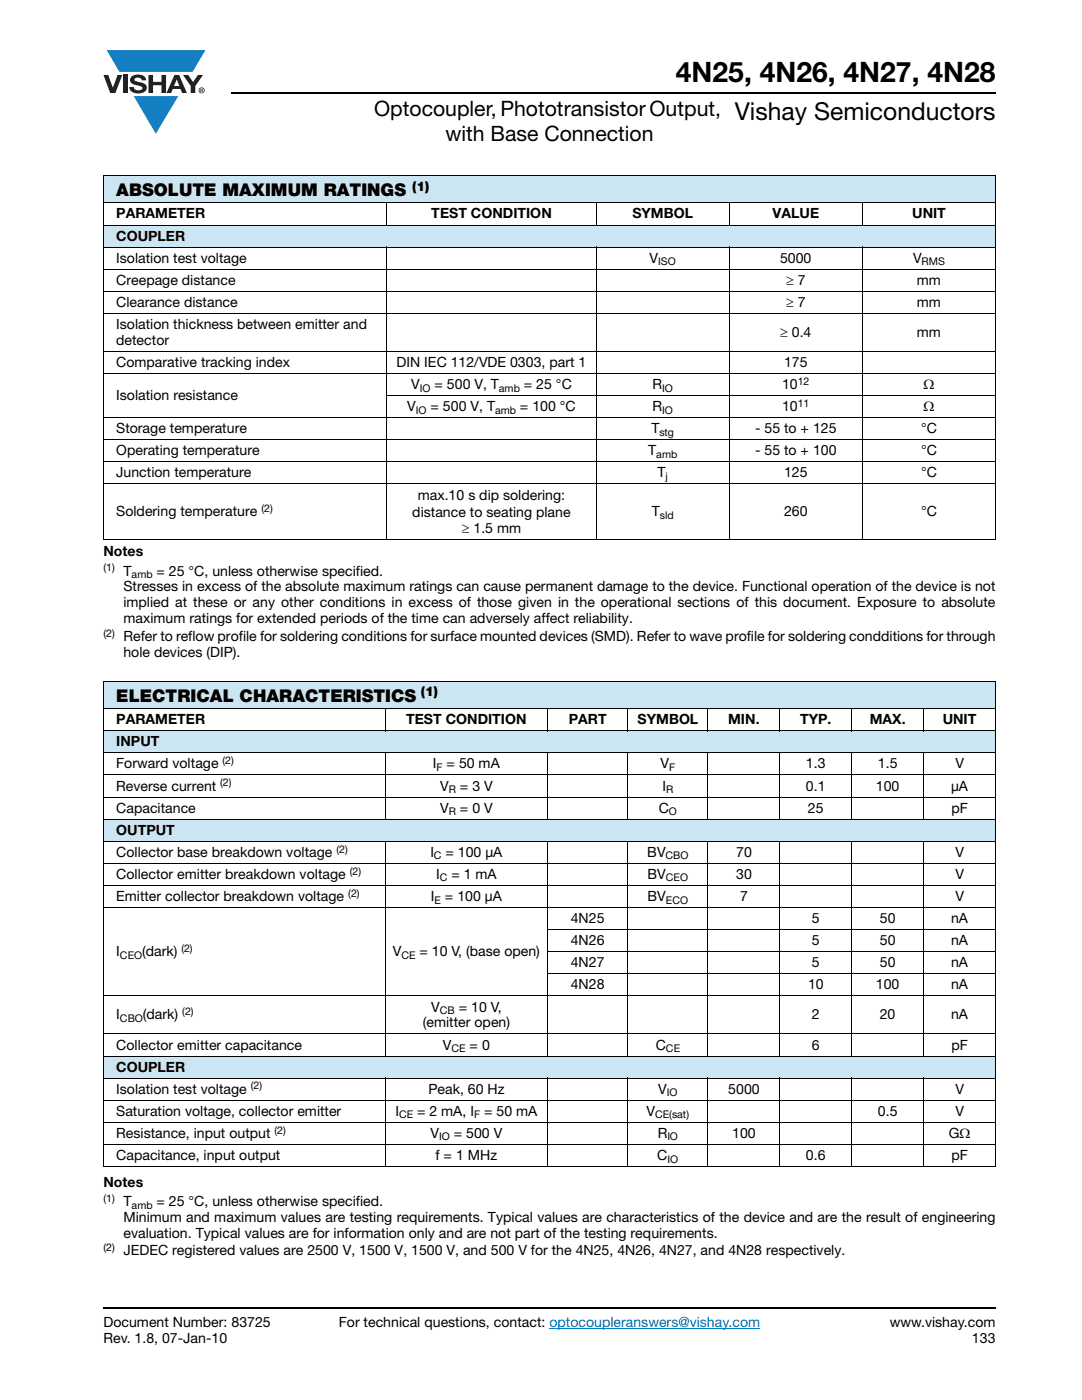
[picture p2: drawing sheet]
<svg xmlns="http://www.w3.org/2000/svg" width="216mm" height="279mm" viewBox="0 0 216 279" stroke-linecap="round" stroke-linejoin="round" font-family="sans-serif">
<defs><g id="words">
<text font-size="5.6" x="134.9" y="16.4">4N25, 4N26, 4N27, 4N28</text>
<text font-size="4.9" x="146.6" y="24">Vishay Semiconductors</text>
<g font-size="4.2">
<text x="74.7" y="23.1">Optocoupler, Phototransistor Output,</text>
<text x="88.9" y="28.1">with Base Connection</text>
</g>
<g font-size="3.5">
<text x="23.2" y="39.1">ABSOLUTE MAXIMUM RATINGS</text>
<text x="23.2" y="140">ELECTRICAL CHARACTERISTICS</text>
</g>
<g font-size="2.8">
<text x="23.2" y="43.6">PARAMETER</text>
<text x="86.1" y="43.6">TEST CONDITION</text>
<text x="126.2" y="43.6">SYMBOL</text>
<text x="154.2" y="43.6">VALUE</text>
<text x="182" y="43.6">UNIT</text>
<text x="23.2" y="48">COUPLER</text>
<text x="23.2" y="52.4">Isolation test voltage</text>
<text x="129.6" y="52.4">V</text>
<text x="155.7" y="52.4">5000</text>
<text x="182.2" y="52.4">V</text>
<text x="23.2" y="56.8">Creepage distance</text>
<text x="156.9" y="56.8">≥ 7</text>
<text x="183" y="56.8">mm</text>
<text x="23.2" y="61.3">Clearance distance</text>
<text x="23.2" y="65.7">Isolation thickness between emitter and</text>
<text x="156.9" y="61.3">≥ 7</text>
<text x="183" y="61.3">mm</text>
<text x="23.2" y="68.8">detector</text>
<text x="155.7" y="67.2">≥ 0.4</text>
<text x="183" y="67.2">mm</text>
<text x="23.2" y="73.2">Comparative tracking index</text>
<text x="79.1" y="73.2">DIN IEC 112/VDE 0303, part 1</text>
<text x="82" y="77.7">V</text>
<text x="86.7" y="77.7">= 500 V, T</text>
<text x="104.5" y="77.7">= 25 °C</text>
<text x="130.2" y="77.7">R</text>
<text x="156.1" y="77.7">10</text>
<text x="156.4" y="73.2">175</text>
<text x="184.3" y="77.7">Ω</text>
<text x="23.2" y="79.9">Isolation resistance</text>
<text x="81.2" y="82.1">V</text>
<text x="85.9" y="82.1">= 500 V, T</text>
<text x="103.8" y="82.1">= 100 °C</text>
<text x="130.2" y="82.1">R</text>
<text x="156.1" y="82.1">10</text>
<text x="184.3" y="82.1">Ω</text>
<text x="23.2" y="86.5">Storage temperature</text>
<text x="130" y="86.5">T</text>
<text x="150.7" y="86.5">- 55 to + 125</text>
<text x="183.8" y="86.5">°C</text>
<text x="23.2" y="90.9">Operating temperature</text>
<text x="23.2" y="95.3">Junction temperature</text>
<text x="129.3" y="90.9">T</text>
<text x="131.2" y="95.3">T</text>
<text x="150.7" y="90.9">- 55 to + 100</text>
<text x="156.5" y="95.3">125</text>
<text x="183.8" y="95.3">°C</text>
<text x="183.8" y="90.9">°C</text>
<text x="83.4" y="99.7">max.10 s dip soldering:</text>
<text x="23.2" y="103.1">Soldering temperature</text>
<text x="82.3" y="103.2">distance to seating plane</text>
<text x="92.1" y="106.4">≥ 1.5 mm</text>
<text x="130" y="103.1">T</text>
<text x="156.5" y="103.1">260</text>
<text x="183.8" y="103.1">°C</text>
<text x="20.6" y="111">Notes</text>
<text x="24.6" y="118">Stresses in excess of the absolute maximum ratings can cause permanent damage to the device. Functional operation of the device is not</text>
<text x="24.6" y="114.9">T</text>
<text x="31.2" y="114.9">= 25 °C, unless otherwise specified.</text>
<text x="24.6" y="121.2">implied at these or any other conditions in excess of those given in the operational sections of this document. Exposure to absolute</text>
<text x="24.6" y="124.4">maximum ratings for extended periods of the time can adversely affect reliability.</text>
<text x="24.6" y="127.9">Refer to reflow profile for soldering conditions for surface mounted devices (SMD). Refer to wave profile for soldering condditions for through</text>
<text x="24.6" y="131.1">hole devices (DIP).</text>
<text x="23.2" y="144.5">PARAMETER</text>
<text x="23.2" y="148.9">INPUT</text>
<text x="81" y="144.5">TEST CONDITION</text>
<text x="113.5" y="144.5">PART</text>
<text x="127.2" y="144.5">SYMBOL</text>
<text x="145.3" y="144.5">MIN.</text>
<text x="159.7" y="144.5">TYP.</text>
<text x="173.5" y="144.5">MAX.</text>
<text x="188.1" y="144.5">UNIT</text>
<text x="23.2" y="153.4">Forward voltage</text>
<text x="86.4" y="153.4">I</text>
<text x="89.1" y="153.4">= 50 mA</text>
<text x="131.8" y="153.4">V</text>
<text x="160.8" y="153.4">1.3</text>
<text x="175.2" y="153.4">1.5</text>
<text x="190.6" y="153.4">V</text>
<text x="23.2" y="157.8">Reverse current</text>
<text x="87.8" y="157.8">V</text>
<text x="91.8" y="157.8">= 3 V</text>
<text x="132.2" y="157.8">I</text>
<text x="160.8" y="157.8">0.1</text>
<text x="174.8" y="157.8">100</text>
<text x="189.8" y="157.8">μA</text>
<text x="23.2" y="166.6">OUTPUT</text>
<text x="23.2" y="162.2">Capacitance</text>
<text x="87.8" y="162.2">V</text>
<text x="91.8" y="162.2">= 0 V</text>
<text x="131.4" y="162.2">C</text>
<text x="161.2" y="162.2">25</text>
<text x="189.8" y="162.2">pF</text>
<text x="23.2" y="171">Collector base breakdown voltage</text>
<text x="85.9" y="171">I</text>
<text x="88.9" y="171">= 100 μA</text>
<text x="129.2" y="171">BV</text>
<text x="146.9" y="171">70</text>
<text x="190.6" y="171">V</text>
<text x="23.2" y="175.4">Collector emitter breakdown voltage</text>
<text x="23.2" y="179.8">Emitter collector breakdown voltage</text>
<text x="86" y="179.8">I</text>
<text x="87" y="175.4">I</text>
<text x="88.8" y="179.8">= 100 μA</text>
<text x="90.1" y="175.4">= 1 mA</text>
<text x="129.2" y="175.4">BV</text>
<text x="129.2" y="179.8">BV</text>
<text x="146.9" y="175.4">30</text>
<text x="147.7" y="179.8">7</text>
<text x="190.6" y="175.4">V</text>
<text x="190.6" y="179.8">V</text>
<text x="113.9" y="184.2">4N25</text>
<text x="162" y="184.2">5</text>
<text x="175.6" y="184.2">50</text>
<text x="189.8" y="184.2">nA</text>
<text x="23.2" y="190.8">I</text>
<text x="28.4" y="190.8">(dark)</text>
<text x="78.4" y="190.8">V</text>
<text x="83.7" y="190.8">= 10 V, (base open)</text>
<text x="113.9" y="188.6">4N26</text>
<text x="162" y="188.6">5</text>
<text x="175.6" y="188.6">50</text>
<text x="189.8" y="188.6">nA</text>
<text x="113.9" y="193.1">4N27</text>
<text x="113.9" y="197.5">4N28</text>
<text x="161.2" y="197.5">10</text>
<text x="162" y="193.1">5</text>
<text x="174.8" y="197.5">100</text>
<text x="175.6" y="193.1">50</text>
<text x="189.8" y="197.5">nA</text>
<text x="189.8" y="193.1">nA</text>
<text x="23.2" y="203.5">I</text>
<text x="28.5" y="203.5">(dark)</text>
<text x="86.1" y="201.9">V</text>
<text x="91.5" y="201.9">= 10 V,</text>
<text x="162" y="203.5">2</text>
<text x="175.6" y="203.5">20</text>
<text x="189.8" y="203.5">nA</text>
<text x="23.2" y="209.5">Collector emitter capacitance</text>
<text x="84.4" y="205">(emitter open)</text>
<text x="88.4" y="209.5">V</text>
<text x="93.7" y="209.5">= 0</text>
<text x="130.9" y="209.5">C</text>
<text x="162" y="209.5">6</text>
<text x="189.8" y="209.5">pF</text>
<text x="23.2" y="213.9">COUPLER</text>
<text x="23.2" y="218.3">Isolation test voltage</text>
<text x="85.5" y="218.3">Peak, 60 Hz</text>
<text x="131.3" y="218.3">V</text>
<text x="145.3" y="218.3">5000</text>
<text x="190.6" y="218.3">V</text>
<text x="23.2" y="227.1">Resistance, input output</text>
<text x="23.2" y="222.7">Saturation voltage, collector emitter</text>
<text x="78.9" y="222.7">I</text>
<text x="83.2" y="222.7">= 2 mA, I</text>
<text x="85.9" y="227.1">V</text>
<text x="90.6" y="227.1">= 500 V</text>
<text x="96.6" y="222.7">= 50 mA</text>
<text x="129" y="222.7">V</text>
<text x="131.2" y="227.1">R</text>
<text x="146.1" y="227.1">100</text>
<text x="175.2" y="222.7">0.5</text>
<text x="189.3" y="227.1">GΩ</text>
<text x="190.6" y="222.7">V</text>
<text x="23.2" y="231.5">Capacitance, input output</text>
<text x="86.9" y="231.5">f = 1 MHz</text>
<text x="131.2" y="231.5">C</text>
<text x="160.8" y="231.5">0.6</text>
<text x="189.8" y="231.5">pF</text>
<text x="20.6" y="236.8">Notes</text>
<text x="24.6" y="243.9">Minimum and maximum values are testing requirements. Typical values are characteristics of the device and are the result of engineering</text>
<text x="24.6" y="240.7">T</text>
<text x="31.2" y="240.7">= 25 °C, unless otherwise specified.</text>
<text x="24.6" y="247">evaluation. Typical values are for information only and are not part of the testing requirements.</text>
<text x="24.6" y="250.5">JEDEC registered values are 2500 V, 1500 V, 1500 V, and 500 V for the 4N25, 4N26, 4N27, and 4N28 respectively.</text>
<text x="20.6" y="268.1">Rev. 1.8, 07-Jan-10</text>
<text x="20.6" y="264.9">Document Number: 83725</text>
<text x="67.6" y="264.9">For technical questions, contact: optocoupleranswers@vishay.com</text>
<text x="177.5" y="264.9">www.vishay.com</text>
<text x="193.9" y="268.1">133</text>
</g>
<g font-size="2.6">
<text x="82.3" y="38.1">(1)</text>
<text x="84" y="139">(1)</text>
</g>
<g font-size="2.1">
<text x="131.3" y="52.9">ISO</text>
<text x="183.9" y="52.9">RMS</text>
<text x="159.2" y="76.8">12</text>
<text x="83" y="82.6">IO</text>
<text x="83.8" y="78.2">IO</text>
<text x="98.8" y="82.6">amb</text>
<text x="99.6" y="78.2">amb</text>
<text x="132.1" y="78.2">IO</text>
<text x="132.1" y="82.6">IO</text>
<text x="159.2" y="81.2">11</text>
<text x="131.6" y="87">stg</text>
<text x="131" y="91.4">amb</text>
<text x="132.8" y="95.8">j</text>
<text x="52.2" y="102.2">(2)</text>
<text x="131.7" y="103.6">sld</text>
<text x="20.6" y="114">(1)</text>
<text x="26.3" y="115.4">amb</text>
<text x="20.6" y="127.1">(2)</text>
<text x="44.4" y="152.5">(2)</text>
<text x="87.1" y="153.9">F</text>
<text x="133.5" y="153.9">F</text>
<text x="43.9" y="156.9">(2)</text>
<text x="89.5" y="158.3">R</text>
<text x="132.9" y="158.3">R</text>
<text x="89.5" y="162.7">R</text>
<text x="133.5" y="162.7">O</text>
<text x="67.1" y="170.2">(2)</text>
<text x="86.6" y="171.5">C</text>
<text x="132.8" y="171.5">CBO</text>
<text x="69.5" y="179">(2)</text>
<text x="69.8" y="174.6">(2)</text>
<text x="87.7" y="175.9">C</text>
<text x="132.9" y="175.9">CEO</text>
<text x="86.7" y="180.3">E</text>
<text x="132.9" y="180.3">ECO</text>
<text x="23.9" y="191.3">CEO</text>
<text x="36.2" y="190">(2)</text>
<text x="80.1" y="191.3">CE</text>
<text x="23.9" y="204">CBO</text>
<text x="36.4" y="202.6">(2)</text>
<text x="87.8" y="202.4">CB</text>
<text x="90.1" y="210">CE</text>
<text x="132.9" y="210">CE</text>
<text x="50.1" y="217.4">(2)</text>
<text x="133.1" y="218.8">IO</text>
<text x="54.8" y="226.3">(2)</text>
<text x="79.6" y="223.2">CE</text>
<text x="87.6" y="227.6">IO</text>
<text x="94.6" y="223.2">F</text>
<text x="130.7" y="223.2">CE(sat)</text>
<text x="133.2" y="227.6">IO</text>
<text x="133.2" y="232">IO</text>
<text x="20.6" y="239.8">(1)</text>
<text x="26.3" y="241.2">amb</text>
<text x="20.6" y="249.7">(2)</text>
</g>
</g></defs>
<g fill="#147fc3">
<path d="M21.3 10h19.7l-2.6 4.4h-3.8h-10.8z"/>
<path d="M26.7 19.2h8.9l-4.5 7.5z"/>
</g>
<g fill="#231f20">
<path d="M20.6 15h1l.9 2.5 1-2.5h.9l-1.4 3.6h-1z"/>
<path d="M24.6 15h.9v3.6h-.9z"/>
<path d="M26.3 15.3a2.1 2.1 0 0 1 2.8 .3l.1 .4h-.9a.79 .79 0 0 0-.7-.5 .79 .79 0 0 0-.8 .4l.3 .3 1 .2a1.08 1.08 0 0 1 1.2 1.1 1.08 1.08 0 0 1-1.1 1.1 1.73 1.73 0 0 1-2.4-1.2h.9a.96 .96 0 0 0 .8 .6 .96 .96 0 0 0 .9-.4 1.31 1.31 0 0 0-1.2-.6 1.03 1.03 0 0 1-1.1-.6 1.03 1.03 0 0 1 .2-1.1z"/>
<path d="M29.6 15h.9v1.3h1.7v-1.3h.9v3.6h-.9v-1.6h-1.7v1.6h-.9z"/>
<path d="M36.5 15h1.1l.9 1.4 1-1.4h1l-1.5 2.2v1.4h-.9v-1.4z"/>
<path d="M35.3 15.8l.5 1.4h-1.1zM34.8 15l-1.6 3.6h1l.3-.8h1.5l.3 .8h1l-1.6-3.6z"/>
<path d="M39.8 18a.46 .46 0 0 1 .9 0 .46 .46 0 0 1-.9 0zM39.6 18a.6 .6 0 0 0 1.2 0 .6 .6 0 0 0-1.2 0z"/>
<path d="M40.1 17.8h.2v.2h-.2zM40 17.7v.7h.1v-.3l.4 .3-.2-.3 .2-.2-.1-.2z"/>
</g>
<path d="M109.6 265.1h42.1" fill="none" stroke="#007ec4" stroke-width=".2"/>
<path d="M46.1 18.6h152.5M20.6 261h178" fill="none" stroke="#000" stroke-width=".36"/>
<g fill="#cce5f3">
<path d="M20.6 44.9h178v4.4h-178z"/>
<path d="M20.6 135.9h178v5.5h-178z"/>
</g>
<g fill="#fff">
<path d="M20.6 141.4h56.3v4.4h-56.3z"/>
<path d="M76.9 141.4h32.4v4.4h-32.4z"/>
<path d="M109.3 141.4h16v4.4h-16z"/>
<path d="M125.3 141.4h16v4.4h-16z"/>
<path d="M141.3 141.4h14.3v4.4h-14.3z"/>
<path d="M155.6 141.4h14.4v4.4h-14.4z"/>
<path d="M170 141.4h14.3v4.4h-14.3z"/>
<path d="M184.3 141.4h14.3v4.4h-14.3z"/>
</g>
<g fill="#cce5f3">
<path d="M20.6 145.8h178v4.4h-178z"/>
<path d="M20.6 163.5h178v4.4h-178z"/>
<path d="M20.6 210.8h178v4.4h-178z"/>
<path d="M20.6 35h178v5.5h-178z"/>
</g>
<g fill="#fff">
<path d="M20.6 40.5h56.6v4.4h-56.6z"/>
<path d="M77.2 40.5h41.8v4.4h-41.8z"/>
<path d="M119 40.5h26.5v4.4h-26.5z"/>
<path d="M145.5 40.5h26.6v4.4h-26.6z"/>
<path d="M172.1 40.5h26.5v4.4h-26.5z"/>
</g>
<g fill="none" stroke="#000" stroke-width=".2">
<path d="M20.6 35h178.1M20.6 35.1v72.5M198.6 35.1v72.5M20.6 40.5h178.1M20.6 44.9h178.1M20.6 49.3h178.1M20.6 53.7h178.1M20.6 58.1h178.1M77.2 40.4v4.6M77.2 49.2v58.6M119 40.4v4.6M119 49.2v58.6"/>
<path d="M145.5 40.4v4.6M145.5 49.2v58.6M172.1 40.4v4.6M172.1 49.2v58.6M20.6 62.5h178.1M20.6 70.1h178.1M20.6 74.5h178.1M77.1 79h121.6M20.6 83.4h178.1M20.6 87.8h178.1M20.6 92.2h178.1M20.6 96.6h178.1"/>
<path d="M20.6 107.7h178.1M20.6 135.9h178.1M20.6 136v96.7M198.6 136v96.7M20.6 141.4h178.1M20.6 145.8h178.1M20.6 150.2h178.1M20.6 154.7h178.1M20.6 159.1h178.1M76.9 141.3v4.6M76.9 150.2v13.4M109.3 141.3v4.6"/>
<path d="M109.3 150.2v13.4M125.3 141.3v4.6M125.3 150.2v13.4M141.3 141.3v4.6M141.3 150.2v13.4M155.6 141.3v4.6M155.6 150.2v13.4M170 141.3v4.6M170 150.2v13.4M184.3 141.3v4.6M184.3 150.2v13.4M20.6 163.5h178.1"/>
<path d="M20.6 167.9h178.1M20.6 172.3h178.1M20.6 176.7h178.1M76.9 167.8v43M109.3 167.8v43M125.3 167.8v43M141.3 167.8v43M155.6 167.8v43M170 167.8v43M184.3 167.8v43M20.6 181.1h178.1M20.6 198.8h178.1"/>
<path d="M109.2 185.5h89.5M109.2 189.9h89.5M109.2 194.4h89.5M20.6 206.3h178.1M20.6 210.8h178.1M20.6 215.2h178.1M20.6 219.6h178.1M76.9 215.1v17.8M109.3 215.1v17.8M125.3 215.1v17.8M141.3 215.1v17.8M155.6 215.1v17.8"/>
<path d="M170 215.1v17.8M184.3 215.1v17.8M20.6 224h178.1M20.6 228.4h178.1M20.6 232.8h178.1"/>
</g>
<use href="#words"/>
</svg>
